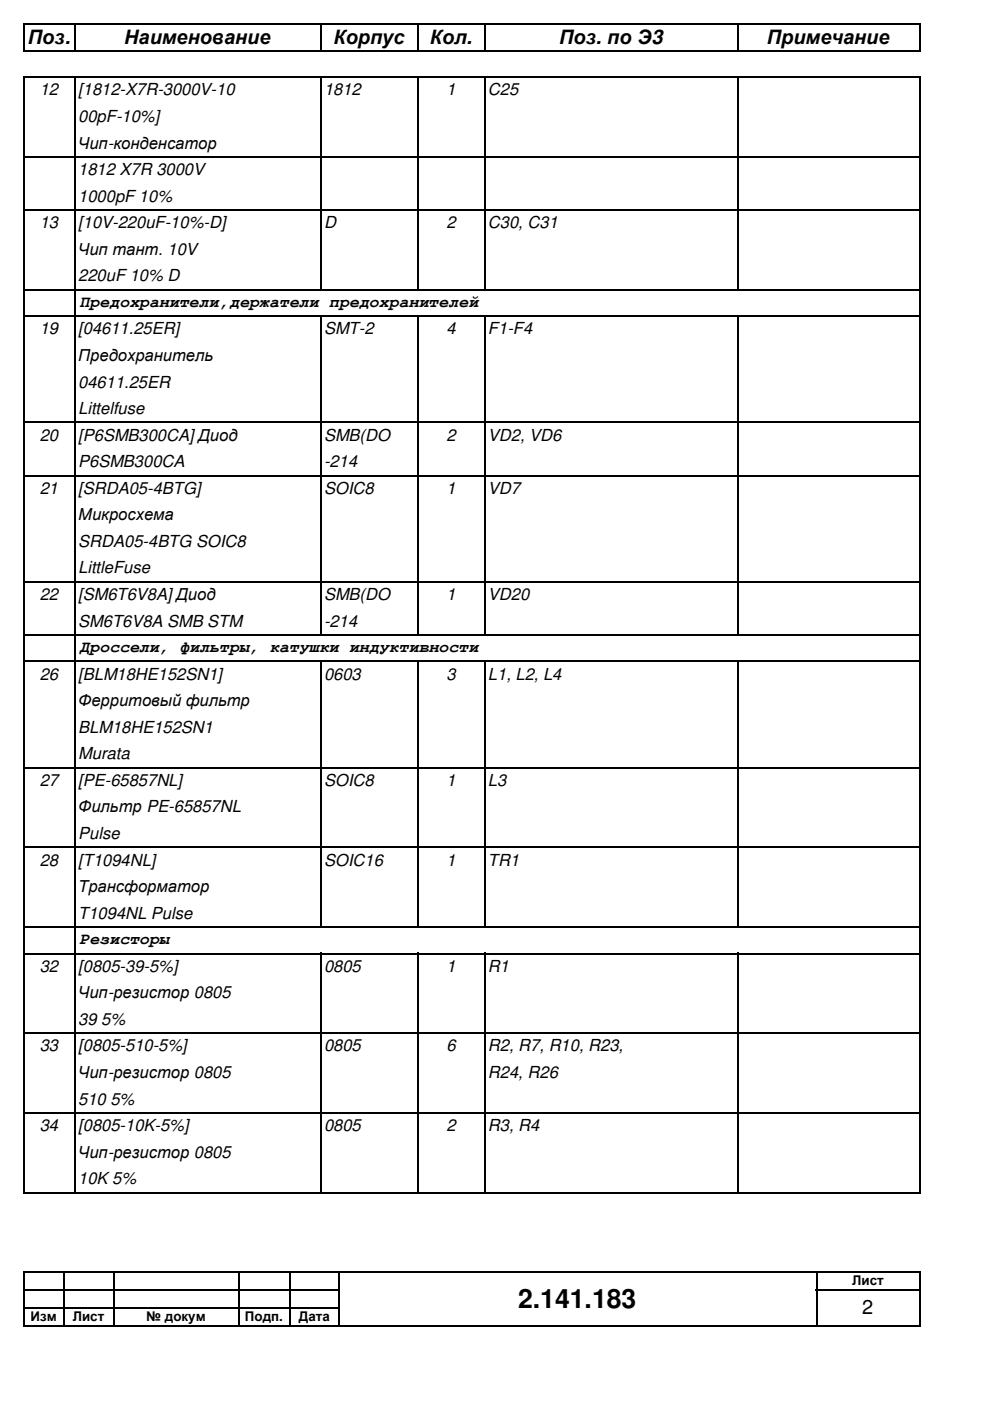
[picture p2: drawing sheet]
<svg xmlns="http://www.w3.org/2000/svg" width="210mm" height="297mm" viewBox="0 0 210 297" stroke-linecap="round" stroke-linejoin="round" font-family="sans-serif">
<defs><g id="words">
<text font-size="5.6" x="109.9" y="277.3">2.141.183</text>
<g font-size="4.2">
<text x="5.9" y="9.3">Поз.</text>
<text x="26.3" y="9.3">Наименование</text>
<text x="70.7" y="9.3">Корпус</text>
<text x="91.1" y="9.3">Кол.</text>
<text x="118.6" y="9.3">Поз. по Э3</text>
<text x="162.6" y="9.3">Примечание</text>
<text x="182.8" y="278.6">2</text>
</g>
<g font-size="3.5">
<text x="8.4" y="20.2">12</text>
<text x="16.6" y="20.2">[1812-X7R-3000V-10</text>
<text x="68.7" y="20.2">1812</text>
<text x="94.7" y="20.2">1</text>
<text x="103.5" y="20.2">C25</text>
<text x="16.6" y="25.9">00pF-10%]</text>
<text x="16.6" y="31.5">Чип-конденсатор</text>
<text x="16.6" y="37.1">1812 X7R 3000V</text>
<text x="16.6" y="42.8">1000pF 10%</text>
<text x="8.4" y="48.4">13</text>
<text x="16.6" y="48.4">[10V-220uF-10%-D]</text>
<text x="68.7" y="48.4">D</text>
<text x="94.7" y="48.4">2</text>
<text x="103.5" y="48.4">C30, C31</text>
<text x="16.6" y="54">Чип тант. 10V</text>
<text x="16.6" y="59.6">220uF 10% D</text>
<text x="16.9" y="65">Предохранители,держатели предохранителей</text>
<text x="8.4" y="70.9">19</text>
<text x="16.6" y="70.9">[04611.25ER]</text>
<text x="68.7" y="70.9">SMT-2</text>
<text x="94.7" y="70.9">4</text>
<text x="103.5" y="70.9">F1-F4</text>
<text x="16.6" y="76.5">Предохранитель</text>
<text x="16.6" y="82.2">04611.25ER</text>
<text x="16.6" y="87.8">Littelfuse</text>
<text x="8.4" y="93.4">20</text>
<text x="16.6" y="93.4">[P6SMB300CA]Диод</text>
<text x="68.7" y="93.4">SMB(DO</text>
<text x="94.7" y="93.4">2</text>
<text x="103.5" y="93.4">VD2, VD6</text>
<text x="16.6" y="99.1">P6SMB300CA</text>
<text x="68.7" y="99.1">-214</text>
<text x="8.4" y="104.7">21</text>
<text x="16.6" y="104.7">[SRDA05-4BTG]</text>
<text x="68.7" y="104.7">SOIC8</text>
<text x="94.7" y="104.7">1</text>
<text x="103.5" y="104.7">VD7</text>
<text x="16.6" y="110.3">Микросхема</text>
<text x="16.6" y="116">SRDA05-4BTG SOIC8</text>
<text x="16.6" y="121.6">LittleFuse</text>
<text x="8.4" y="127.2">22</text>
<text x="16.6" y="127.2">[SM6T6V8A]Диод</text>
<text x="68.7" y="127.2">SMB(DO</text>
<text x="94.7" y="127.2">1</text>
<text x="103.5" y="127.2">VD20</text>
<text x="16.6" y="132.8">SM6T6V8A SMB STM</text>
<text x="68.7" y="132.8">-214</text>
<text x="16.9" y="138.2">Дроссели, фильтры, катушки индуктивности</text>
<text x="8.4" y="144.1">26</text>
<text x="16.6" y="144.1">[BLM18HE152SN1]</text>
<text x="16.6" y="149.7">Ферритовый фильтр</text>
<text x="68.7" y="144.1">0603</text>
<text x="94.7" y="144.1">3</text>
<text x="103.5" y="144.1">L1, L2, L4</text>
<text x="16.6" y="155.4">BLM18HE152SN1</text>
<text x="16.6" y="161">Murata</text>
<text x="8.4" y="166.6">27</text>
<text x="16.6" y="166.6">[PE-65857NL]</text>
<text x="68.7" y="166.6">SOIC8</text>
<text x="94.7" y="166.6">1</text>
<text x="103.5" y="166.6">L3</text>
<text x="16.6" y="172.3">Фильтр PE-65857NL</text>
<text x="16.6" y="177.9">Pulse</text>
<text x="8.4" y="183.5">28</text>
<text x="16.6" y="183.5">[T1094NL]</text>
<text x="68.7" y="183.5">SOIC16</text>
<text x="94.7" y="183.5">1</text>
<text x="103.5" y="183.5">TR1</text>
<text x="16.6" y="189.1">Трансформатор</text>
<text x="16.6" y="194.8">T1094NL Pulse</text>
<text x="16.9" y="200.2">Резисторы</text>
<text x="8.4" y="206">32</text>
<text x="16.6" y="206">[0805-39-5%]</text>
<text x="68.7" y="206">0805</text>
<text x="94.7" y="206">1</text>
<text x="103.5" y="206">R1</text>
<text x="16.6" y="211.7">Чип-резистор 0805</text>
<text x="16.6" y="217.3">39 5%</text>
<text x="8.4" y="222.9">33</text>
<text x="16.6" y="222.9">[0805-510-5%]</text>
<text x="68.7" y="222.9">0805</text>
<text x="94.7" y="222.9">6</text>
<text x="103.5" y="222.9">R2, R7, R10, R23,</text>
<text x="16.6" y="228.6">Чип-резистор 0805</text>
<text x="103.5" y="228.6">R24, R26</text>
<text x="8.4" y="239.8">34</text>
<text x="16.6" y="239.8">[0805-10K-5%]</text>
<text x="16.6" y="234.2">510 5%</text>
<text x="68.7" y="239.8">0805</text>
<text x="94.7" y="239.8">2</text>
<text x="103.5" y="239.8">R3, R4</text>
<text x="16.6" y="245.4">Чип-резистор 0805</text>
<text x="16.6" y="251.1">10K 5%</text>
</g>
<g font-size="2.8">
<text x="180.7" y="272.5">Лист</text>
<text x="6.5" y="280.1">Изм</text>
<text x="15.4" y="280.1">Лист</text>
<text x="31" y="280.1">№ докум</text>
<text x="51.9" y="280.1">Подп.</text>
<text x="63.4" y="280.1">Дата</text>
</g>
</g></defs>
<path d="M5 5.1h190.2M5.1 5v5.9M5.1 16.2v236.8M5.1 269.6v11.7" fill="none" stroke="#000" stroke-width=".3"/>
<g fill="none" stroke="#000" stroke-width=".34">
<path d="M5 10.8h190.2M5 16.4h190.2M16 5v5.9M16 16.2v236.8M68.1 5v5.9M68.1 16.2v45.4M88.7 5v5.9M88.7 16.2v45.4M102.8 5v5.9M102.8 16.2v45.4M156.5 5v5.9M156.5 16.2v45.4"/>
<path d="M195 5v5.9M195 16.2v236.8M5 33.3h190.2M5 44.5h190.2M5 61.4h190.2M5 67.1h190.2M68.1 66.9v67.9M88.7 66.9v67.9M102.8 66.9v67.9M156.5 66.9v67.9M5 89.6h190.2M5 100.8h190.2"/>
<path d="M5 123.4h190.2M5 134.6h190.2M5 140.2h190.2M68.1 140.1v56.6M88.7 140.1v56.6M102.8 140.1v56.6M156.5 140.1v56.6M5 162.8h190.2M5 179.7h190.2M5 196.6h190.2M5 202.2h190.2M5 219.1h190.2"/>
<path d="M68.1 202v51M88.7 202v51M102.8 202v51M156.5 202v51M5 236h190.2M5 252.9h190.2M5 269.7h190.3M5 273.6h67.1M5 277.4h67.1M13.7 269.6v11.7M24.1 269.6v11.7M50.7 269.6v11.7"/>
<path d="M61.6 269.6v11.7M72 269.6v11.7M173 273.6h22.3M173.1 269.6v11.7M195.1 269.6v11.7M5 281.2h190.3"/>
</g>
<use href="#words"/>
</svg>
